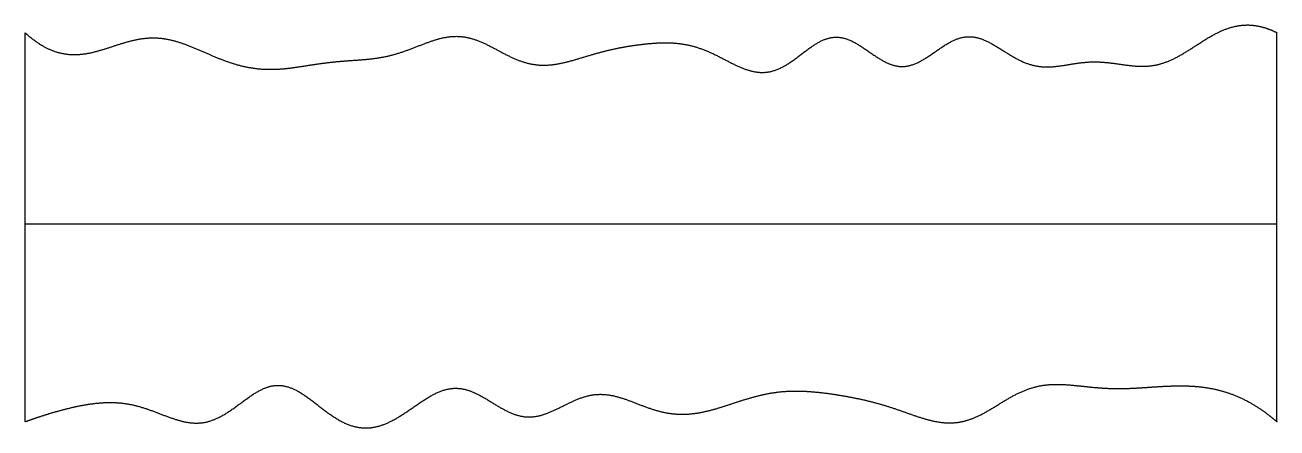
# Model space of a CAD drawing. Header units: millimetres. Extents: x 0 to 10, y -0.1 to 3.1.
import ezdxf

# ---------------------------------------------------------------- set-up
doc = ezdxf.new("R2010")
doc.units = ezdxf.units.MM
doc.layers.get('0').update_dxf_attribs({"linetype": 'CONTINUOUS'})

msp = doc.modelspace()

# ---------------------------------------------------------------- linework, layer by layer
for points in [[(0, 3.055), (0.02, 3.037), (0.059, 3.003), (0.119, 2.959), (0.198, 2.915), (0.298, 2.884), (0.398, 2.875), (0.498, 2.886), (0.599, 2.912), (0.699, 2.945), (0.8, 2.979), (0.901, 3.005), (1.001, 3.018), (1.101, 3.013), (1.201, 2.991), (1.301, 2.956), (1.402, 2.913), (1.502, 2.868), (1.602, 2.827), (1.703, 2.794), (1.804, 2.772), (1.905, 2.761), (2.006, 2.761), (2.108, 2.77), (2.209, 2.785), (2.311, 2.802), (2.412, 2.816), (2.513, 2.827), (2.615, 2.834), (2.716, 2.84), (2.817, 2.851), (2.919, 2.871), (3.02, 2.901), (3.122, 2.941), (3.223, 2.981), (3.324, 3.015), (3.423, 3.031), (3.522, 3.025), (3.621, 2.994), (3.719, 2.947), (3.817, 2.892), (3.915, 2.842), (4.015, 2.806), (4.115, 2.791), (4.217, 2.796), (4.319, 2.817), (4.421, 2.847), (4.523, 2.879), (4.625, 2.907), (4.726, 2.931), (4.827, 2.949), (4.927, 2.963), (5.028, 2.973), (5.129, 2.977), (5.23, 2.971), (5.331, 2.952), (5.432, 2.918), (5.534, 2.87), (5.636, 2.815), (5.737, 2.765), (5.838, 2.734), (5.937, 2.733), (6.036, 2.766), (6.133, 2.829), (6.23, 2.907), (6.326, 2.977), (6.422, 3.022), (6.519, 3.026), (6.616, 2.989), (6.714, 2.923), (6.812, 2.851), (6.91, 2.795), (7.008, 2.774), (7.106, 2.797), (7.204, 2.854), (7.301, 2.926), (7.399, 2.991), (7.496, 3.029), (7.594, 3.027), (7.692, 2.988), (7.79, 2.927), (7.889, 2.862), (7.988, 2.809), (8.089, 2.781), (8.19, 2.778), (8.292, 2.792), (8.394, 2.811), (8.497, 2.824), (8.6, 2.823), (8.703, 2.81), (8.805, 2.794), (8.906, 2.783), (9.006, 2.787), (9.104, 2.812), (9.201, 2.856), (9.298, 2.915), (9.394, 2.98), (9.491, 3.04), (9.589, 3.087), (9.689, 3.116), (9.791, 3.122), (9.873, 3.107), (9.936, 3.085), (9.979, 3.066), (10, 3.055)], [(0, -0.055), (0, 0.069), (0, 0.318), (0, 0.691), (0, 1.189), (0, 1.811), (0, 2.309), (0, 2.682), (0, 2.931), (0, 3.055)], [(10, -0.055), (10, 0.069), (10, 0.318), (10, 0.691), (10, 1.189), (10, 1.811), (10, 2.309), (10, 2.682), (10, 2.931), (10, 3.055)], [(0, 1.527), (0.4, 1.527), (1.2, 1.527), (2.4, 1.527), (4, 1.527), (6, 1.527), (7.6, 1.527), (8.8, 1.527), (9.6, 1.527), (10, 1.527)], [(0, -0.055), (0.02, -0.048), (0.06, -0.033), (0.12, -0.013), (0.2, 0.013), (0.3, 0.041), (0.401, 0.066), (0.502, 0.086), (0.603, 0.098), (0.704, 0.102), (0.806, 0.093), (0.908, 0.071), (1.01, 0.036), (1.112, -0.005), (1.215, -0.043), (1.316, -0.068), (1.417, -0.07), (1.517, -0.042), (1.615, 0.013), (1.712, 0.085), (1.808, 0.158), (1.903, 0.216), (1.998, 0.244), (2.092, 0.234), (2.187, 0.191), (2.283, 0.122), (2.38, 0.044), (2.479, -0.029), (2.58, -0.084), (2.682, -0.11), (2.785, -0.106), (2.887, -0.074), (2.989, -0.018), (3.089, 0.052), (3.189, 0.122), (3.287, 0.181), (3.384, 0.215), (3.481, 0.218), (3.578, 0.188), (3.676, 0.134), (3.774, 0.07), (3.872, 0.014), (3.971, -0.02), (4.07, -0.021), (4.17, 0.008), (4.269, 0.056), (4.369, 0.108), (4.469, 0.15), (4.569, 0.17), (4.67, 0.163), (4.77, 0.136), (4.872, 0.097), (4.973, 0.056), (5.076, 0.023), (5.178, 0.005), (5.28, 0.002), (5.382, 0.014), (5.483, 0.037), (5.584, 0.068), (5.684, 0.102), (5.784, 0.134), (5.884, 0.161), (5.985, 0.181), (6.086, 0.191), (6.188, 0.192), (6.29, 0.186), (6.393, 0.175), (6.494, 0.16), (6.595, 0.142), (6.695, 0.122), (6.795, 0.097), (6.895, 0.068), (6.996, 0.033), (7.098, -0.004), (7.201, -0.038), (7.303, -0.062), (7.404, -0.069), (7.504, -0.055), (7.601, -0.019), (7.698, 0.034), (7.794, 0.095), (7.891, 0.154), (7.989, 0.201), (8.088, 0.232), (8.189, 0.246), (8.292, 0.245), (8.395, 0.235), (8.498, 0.223), (8.6, 0.214), (8.702, 0.209), (8.804, 0.21), (8.905, 0.216), (9.007, 0.223), (9.109, 0.23), (9.211, 0.233), (9.313, 0.232), (9.415, 0.223), (9.516, 0.205), (9.616, 0.176), (9.715, 0.137), (9.811, 0.086), (9.888, 0.035), (9.944, -0.008), (9.981, -0.039), (10, -0.055)]]:
    msp.add_open_spline(points, degree=5)

doc.saveas('drawing.dxf')
